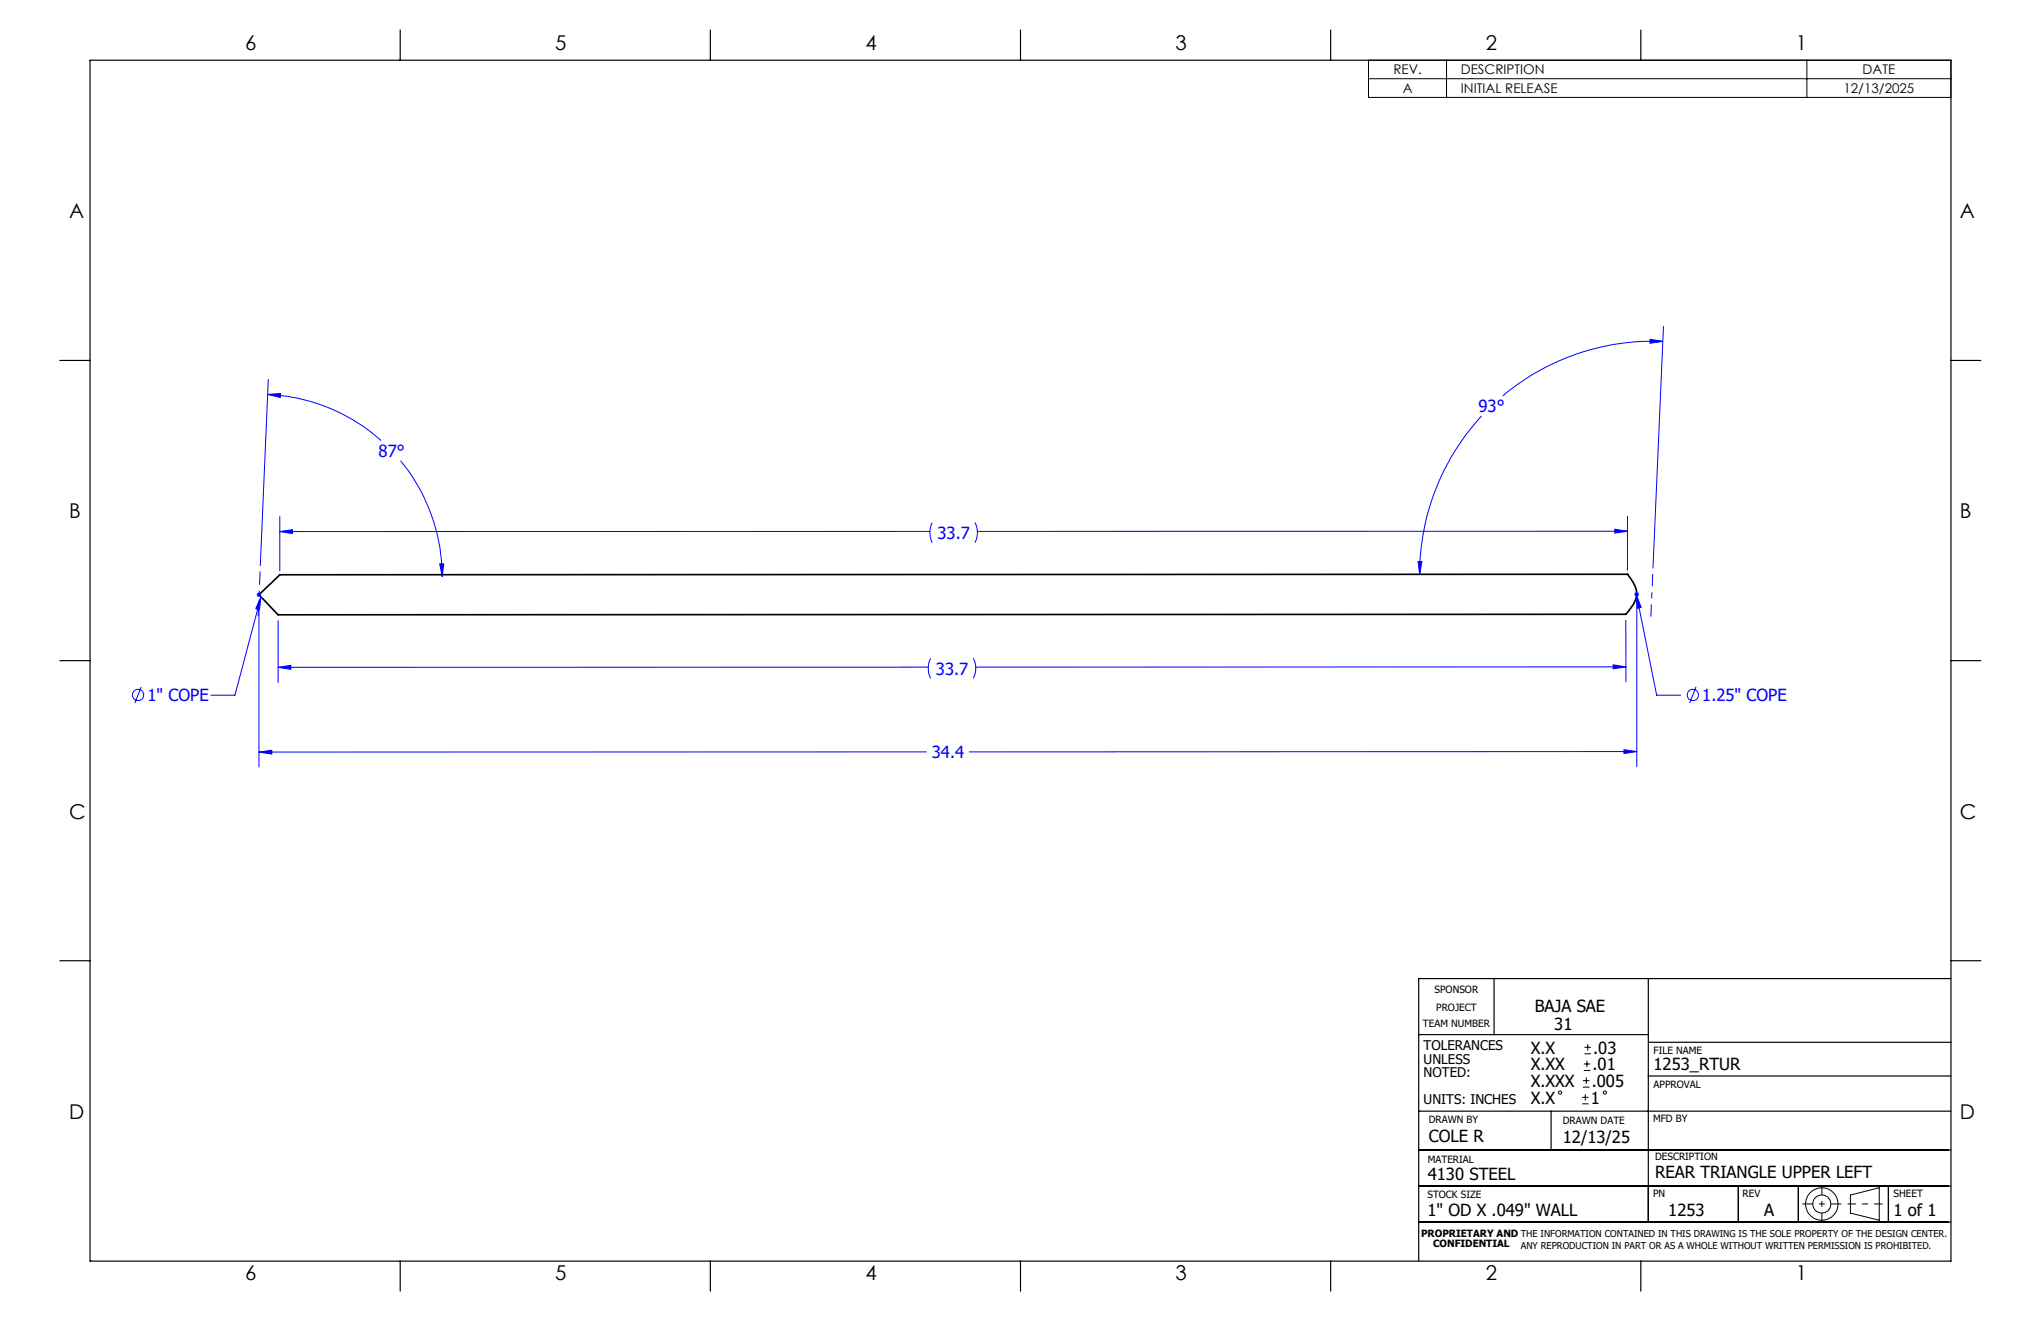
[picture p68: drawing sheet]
<svg xmlns="http://www.w3.org/2000/svg" width="432mm" height="279mm" viewBox="0 0 432 279" stroke-linecap="round" stroke-linejoin="round" font-family="sans-serif">
<defs><g id="words">
<g font-size="4.3">
<text x="51.9" y="10.7">6</text>
<text x="117.5" y="10.7">5</text>
<text x="183.1" y="10.7">4</text>
<text x="248.7" y="10.7">3</text>
<text x="314.3" y="10.7">2</text>
<text x="379.9" y="10.7">1</text>
<text x="14.6" y="46.1">A</text>
<text x="414.7" y="46.1">A</text>
<text x="14.6" y="109.6">B</text>
<text x="414.7" y="109.6">B</text>
<text x="14.6" y="173.1">C</text>
<text x="414.7" y="173.1">C</text>
<text x="14.6" y="236.6">D</text>
<text x="414.7" y="236.6">D</text>
<text x="51.9" y="270.8">6</text>
<text x="117.5" y="270.8">5</text>
<text x="183.1" y="270.8">4</text>
<text x="248.7" y="270.8">3</text>
<text x="314.3" y="270.8">2</text>
<text x="379.9" y="270.8">1</text>
</g>
<g font-size="3.5" fill="#00f">
<text x="312.8" y="87.2">93°</text>
<text x="80.1" y="96.7">87°</text>
<text x="198.4" y="114">33.7</text>
<text x="198" y="142.7">33.7</text>
<text x="31.2" y="148.4">1&quot; COPE</text>
<text x="360.1" y="148.4">1.25&quot; COPE</text>
<text x="197.1" y="160.4">34.4</text>
</g>
<g font-size="3.5">
<text x="324.7" y="214">BAJA SAE</text>
<text x="328.8" y="217.9">31</text>
<text x="323.8" y="222.9">X.X</text>
<text x="323.8" y="226.4">X.XX</text>
<text x="336.9" y="226.4">.01</text>
<text x="337.1" y="222.9">.03</text>
<text x="349.8" y="226.4">1253_RTUR</text>
<text x="323.8" y="229.9">X.XXX</text>
<text x="323.8" y="233.5">X.X</text>
<text x="336.6" y="233.5">1</text>
<text x="336.8" y="229.9">.005</text>
<text x="302.3" y="241.5">COLE R</text>
<text x="330.6" y="241.7">12/13/25</text>
<text x="302.1" y="249.7">4130 STEEL</text>
<text x="350.1" y="249.1">REAR TRIANGLE UPPER LEFT</text>
<text x="302" y="257.2">1&quot; OD X .049&quot; WALL</text>
<text x="352.9" y="257.2">1253</text>
<text x="373.2" y="257.2">A</text>
<text x="400.6" y="257.1">1 of 1</text>
</g>
<g font-size="2.8">
<text x="294.8" y="15.7">REV.</text>
<text x="309.1" y="15.7">DESCRIPTION</text>
<text x="394.1" y="15.7">DATE</text>
<text x="296.8" y="19.7">A</text>
<text x="309.1" y="19.7">INITIAL RELEASE</text>
<text x="390" y="19.7">12/13/2025</text>
<text x="301.2" y="222.2">TOLERANCES</text>
<text x="301.2" y="225">UNLESS</text>
<text x="301.2" y="227.8">NOTED:</text>
<text x="301.2" y="233.5">UNITS: INCHES</text>
</g>
<g font-size="2.1">
<text x="303.5" y="210">SPONSOR</text>
<text x="303.8" y="213.9">PROJECT</text>
<text x="301" y="217.3">TEAM NUMBER</text>
<text x="349.8" y="222.9">FILE NAME</text>
<text x="349.8" y="230.2">APPROVAL</text>
<text x="302.3" y="237.5">DRAWN BY</text>
<text x="330.6" y="237.7">DRAWN DATE</text>
<text x="349.7" y="237.3">MFD BY</text>
<text x="302.1" y="245.9">MATERIAL</text>
<text x="350.1" y="245.4">DESCRIPTION</text>
<text x="302" y="253.3">STOCK SIZE</text>
<text x="349.7" y="253.3">PN</text>
<text x="368.7" y="253.2">REV</text>
<text x="400.6" y="253.2">SHEET</text>
<text x="300.7" y="261.6">PROPRIETARY AND THE INFORMATION CONTAINED IN THIS DRAWING IS THE SOLE PROPERTY OF THE DESIGN CENTER.</text>
<text x="303.2" y="263.8">CONFIDENTIAL</text>
</g>
<text font-size="2" x="321.8" y="264.2">ANY REPRODUCTION IN PART OR AS A WHOLE WITHOUT WRITTEN PERMISSION IS PROHIBITED.</text>
</g></defs>
<path d="M59.2 121.6l285.1-.1a7.1 7.1 0 0 1 2 4.5 9.9 9.9 0 0 1-2.3 3.9l-285.2 .1M59.2 121.6l-4.4 4.2 4 4.2" fill="none" stroke="#000" stroke-width=".35"/>
<g fill="none" stroke="#00f" stroke-width=".21">
<path d="M349.1 71.8l2.7 .4-2.7 .4zM351.8 72.2a49.1 49.1 0 0 0-33.9 11.5M351.9 69l-2.2 51.2M56.7 83.4l2.7-.2-.1 .9zM56.7 83.4a38.4 38.4 0 0 1 23.9 9.8M56.8 80.3l-1.7 39.3M84.7 97.4a38.9 38.9 0 0 1 8.9 24.6M313.4 88a49.4 49.4 0 0 0-13 33.5M59.2 112.4l2.7-.4v.9zM59.2 109.3v11.4M93 119.3h.9l-.3 2.7zM196.7 112.4h-137.5"/>
<path d="M197.2 110.5a4.9 4.9 0 0 0 0 4.3M206.3 110.5a4.6 4.6 0 0 1 0 4.3M300 118.8h.8l-.4 2.7zM341.6 111.9l2.7 .5-2.7 .3zM344.3 109.2v11.4M344.3 112.4h-137.5M54.3 125.8h1M54.4 125.4l.7 .8M54.8 125.3v1M54.8 127.1v35.1M55.1 125.4l-.7 .8M55.2 126.2l-.3 2.7-.8-.2z"/>
<path d="M55.2 126.2l-5.5 20.8h-5.1M58.8 131.3v13M196.9 139.2a4.8 4.8 0 0 0 0 4.3M205.9 139.2a4.5 4.5 0 0 1 0 4.3M344 131.2v13M345.8 125.7h1M345.9 125.3l.7 .7M346.3 125.9l.9 2.6-.8 .2zM346.3 125.2v1M346.3 125.9l4.2 21.1h5.1M346.3 127v35.1M346.6 125.3l-.7 .7"/>
<path d="M29.9 145.3l-1.4 3.4M54.8 159.1l2.7-.4v.8zM58.8 141.1l2.7-.4v.9zM196 159l-141.2 .1M196.4 141.1h-137.6M341.3 140.6l2.7 .4-2.7 .5zM343.6 158.6l2.7 .4-2.7 .4zM344 141l-137.6 .1M346.3 159h-141.2M358.8 145.3l-1.3 3.4"/>
<circle cx="29.2" cy="147" r="1.2"/>
<circle cx="358.1" cy="147" r="1.2"/>
</g>
<g fill="none" stroke="#000" stroke-width=".21">
<path d="M289.5 12.7h123.2v7.9h-123.2zM289.5 16.7h123.2M306 12.7v7.9M382.3 12.7v7.9M334.7 233.5h1.4M334.7 232.1h1.4M334.9 229.9h1.4M334.9 228.6h1.4M335.1 226.4h1.3M335.1 225h1.3M335.2 222.9h1.4M335.2 221.5h1.4"/>
<path d="M335.4 231.4v1.4M335.6 227.9v1.3M335.7 224.4v1.3M335.9 220.8v1.4M391.5 252.8l6.1-1.6v6.9l-6.1-1.5z"/>
<circle cx="330" cy="231.1" r=".34"/>
<circle cx="339.5" cy="231.1" r=".34"/>
<circle cx="385.4" cy="254.6" r="1.9"/>
<circle cx="385.4" cy="254.7" r="3.4"/>
</g>
<path d="M381.3 254.6h8.3" fill="none" stroke="#000" stroke-width=".21" stroke-dasharray="15.2 1.3 1.3 1.3" stroke-dashoffset="13" stroke-linecap="butt"/>
<path d="M385.4 250.8v7.7" fill="none" stroke="#000" stroke-width=".21" stroke-dasharray="15.2 1.3 1.3 1.3" stroke-dashoffset="13.3" stroke-linecap="butt"/>
<path d="M390.9 254.6h7.4" fill="none" stroke="#000" stroke-width=".21" stroke-dasharray="15.2 1.3 1.3 1.3" stroke-dashoffset="13.4" stroke-linecap="butt"/>
<path d="M54.6 130.3l.4-9.4" fill="none" stroke="#00f" stroke-width=".21" stroke-dasharray="15.2 1.3 1.3 1.3" stroke-dashoffset="12.4" stroke-linecap="butt"/>
<path d="M349.7 121.4l-.4 9" fill="none" stroke="#00f" stroke-width=".21" stroke-dasharray="15.2 1.3 1.3 1.3" stroke-dashoffset="12.6" stroke-linecap="butt"/>
<g fill="none" stroke="#000" stroke-width=".25">
<path d="M19 12.7h393.7v254h-393.7zM84.7 6.4v6.3M150.3 6.4v6.3M215.9 6.4v6.3M281.5 6.4v6.3M347.1 6.4v6.3M12.7 76.2h6.3M412.7 76.2h6.4M12.7 139.7h6.3M412.7 139.7h6.4M12.7 203.2h6.3M300.1 218.8h48.6"/>
<path d="M316.1 206.9v11.9M348.7 207v51.5M412.7 207h-112.6v59.7M412.7 203.2h6.4M300.1 235h112.6M328.2 235v8.2M348.7 227.6h64M348.8 220.5h64M300.1 258.5h112.6M300.1 250.9h112.6M300.1 243.2h112.6M367.8 250.9v7.6"/>
<path d="M380.5 250.9v7.6M399.5 250.9v7.6M84.7 266.7v6.4M150.3 266.7v6.4M215.9 266.7v6.4M281.5 266.7v6.4M347.1 266.7v6.4"/>
</g>
<g fill="#00f">
<path d="M56.7 83.4l2.6 .7 .1-.9zM93 119.3l.6 2.7 .3-2.7zM349.1 71.8l2.7 .4-2.7 .4zM300 118.8h.8l-.4 2.7zM58.8 141.1l2.7-.4v.9zM341.3 140.6l2.7 .4-2.7 .5zM341.6 111.9l2.7 .5-2.7 .3zM59.2 112.4l2.7-.4v.9zM55.2 126.2l-.3 2.7-.8-.2zM346.3 125.9l.9 2.6-.8 .2z"/>
<path d="M343.6 158.6l2.7 .4-2.7 .4zM54.8 159.1l2.7-.4v.8z"/>
</g>
<use href="#words"/>
</svg>
